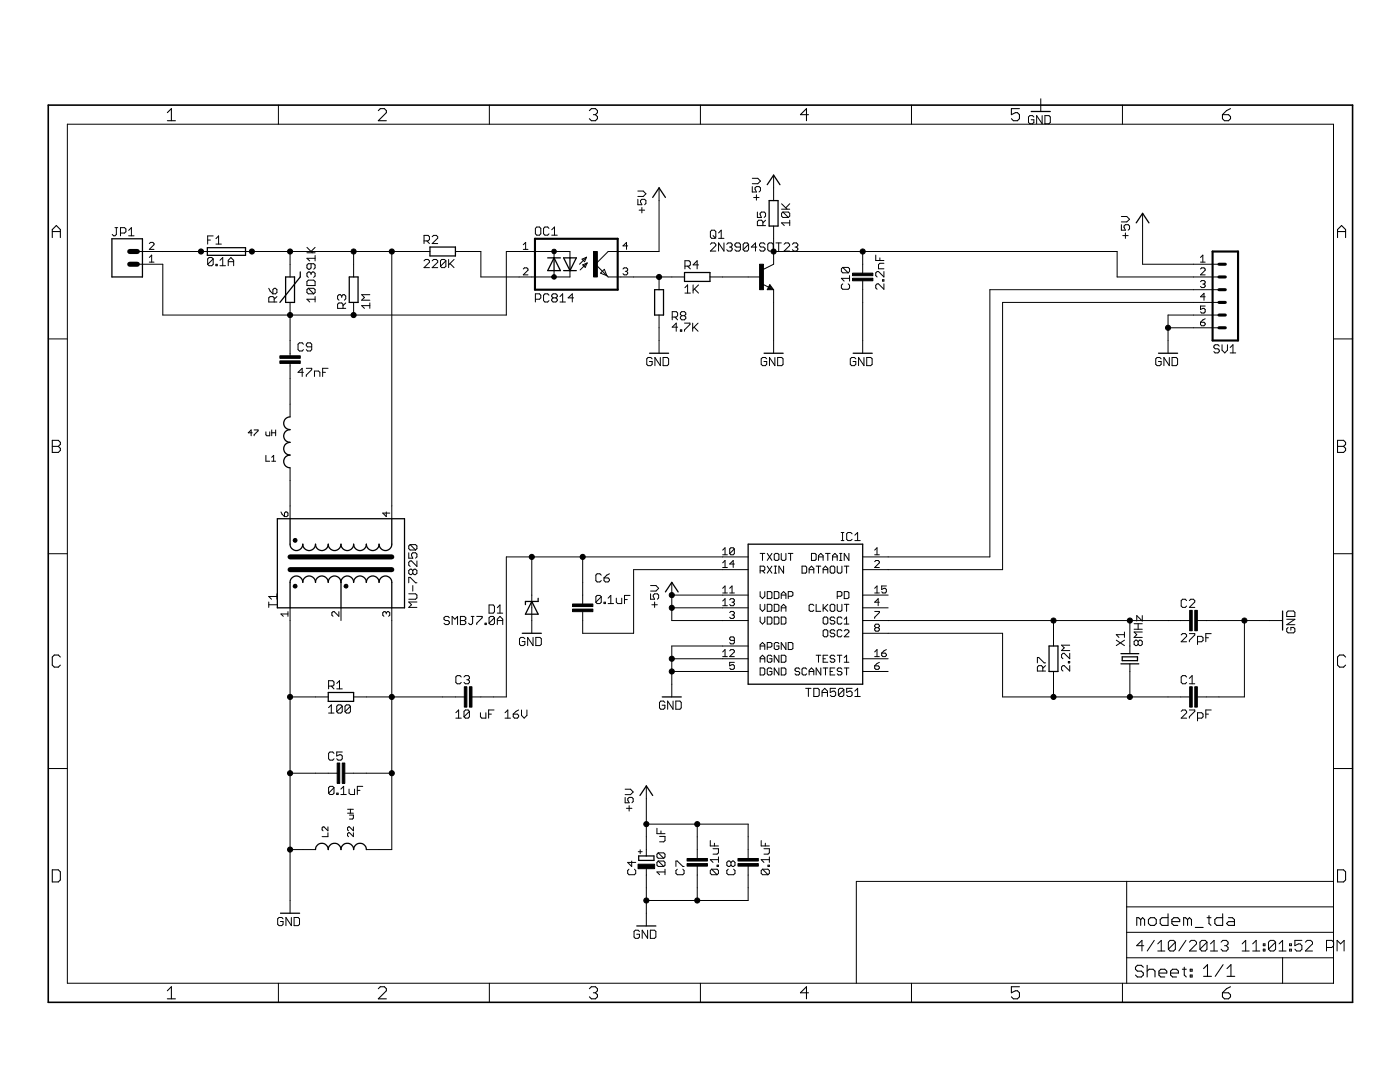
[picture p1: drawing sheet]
<svg xmlns="http://www.w3.org/2000/svg" width="279mm" height="216mm" viewBox="0 0 279 216" stroke-linecap="round" stroke-linejoin="round" font-family="sans-serif">
<g fill="none" stroke="#000" stroke-width=".2">
<path d="M207.7 19.7v2.5M13.4 24.8h252.7v171.4h-252.7zM55.6 21v3.8M97.7 21v3.8M127.3 39.8v1.1h.8l-.3-.9 .3-.2h.6l.2 .2v.6l-.2 .3M127.3 38.1h1.1l.5 .6-.5 .5h-1.1M131.5 37.5v12.7h-10.1l-2.6 2.5 2.6 2.6h15.2M139.8 21v3.8M150.1 37.2v1.1h.9l-.3-.5v-.3l.3-.3h.5l.3 .3v.5l-.3 .3M150.1 35.6h1.1l.6 .5-.6 .6h-1.1M150.4 39.4h1.1M151 38.9v1"/>
<path d="M154.4 34.9v5.1M181.9 21v3.8M206.3 23.3l-.2-.2h-.6l-.2 .2v1.1l.2 .3h.6l.2-.3v-.5h-.5M208 23.1v1.6l-1.1-1.6v1.6M208.5 23.1h.8l.3 .2v1.1l-.3 .3h-.8zM224 21v3.8M22.9 45.4h.6M23.2 45.4v1.4l-.3 .3h-.2l-.3-.3M24 46.5h.8l.3-.3v-.5l-.3-.3h-.8v1.7M25.7 47.1h1.1M25.7 46l.5-.6v1.7M27.4 50.2h58.4"/>
<path d="M29.8 48.6l.2-.2h.5l.2 .2v.2l-.9 1h.9M29.8 51.4l.5-.5v1.4M29.8 52.3h.9M41.4 47.9h.6M42.5 47.1h-1.1v1.6M42.5 51.7l-.2-.3h-.6l-.3 .3v1M42.5 51.7v1l-.2 .3h-.6l-.3-.3M42.5 51.7l-1.1 1M43.1 52.7h.2v.3h-.2zM43.1 47.6l.5-.5v1.6M43.1 48.7h1.1M43.9 53h1.1"/>
<path d="M43.9 51.9l.5-.5v1.6M45.6 53v-1.1l.5-.5 .5 .5v1.1M45.6 52.2h1M53.6 57.5l.3 .6 .6 .5M54.7 57.5h.3l.3 .3v.6l-.3 .2h-.5v-.8zM55.3 59.2l-.6 .5M57.9 50.2v5.1M61.3 56.2l.2-.3h1.1l.3 .3v.8h-1.6zM61.3 50.4h1.6M61.3 49.4l1 1M61.5 57.5l-.2 .3v.6l.2 .2h1.1M61.5 57.5h1.1l.3 .3v.6l-.3 .2"/>
<path d="M61.5 57.5l1.1 1.1M62.1 52.6v.8l-.3 .3h-.3l-.2-.3v-.5l.2-.3h1.1l.3 .3v.5l-.3 .3M62.1 54.5l.2-.2h.3l.3 .2v.6l-.3 .3M62.1 54.5l-.3-.2h-.3l-.2 .2v.6l.2 .3M62.1 54.5v.3M62.9 59.7h-1.6l.5 .6M62.9 51v1.1M62.9 59.2v1.1M62.9 51.5h-1.6l.5 .6M62.9 49.4l-.8 .8M68.2 59.1l-.3-.3h-.3l-.2 .3v.5l.2 .3M68.2 59.1l.3-.3h.2l.3 .3v.5l-.3 .3"/>
<path d="M68.2 59.1v.3M70.6 50.2v5.1M73.8 58.8h-1.6l.5 .6-.5 .5h1.6M78.2 50.2v53.3M84.6 52l.3-.2h.5l.3 .2v.3l-1.1 1.1h1.1M84.6 48.1h.8l.3-.3v-.6l-.3-.2h-.8v1.6M85.2 48.1l.5 .5M86.3 52l.2-.2h.6l.3 .2v.3l-1.1 1.1h1.1M86.3 47.2l.2-.2h.6l.3 .2v.3l-1.1 1.1h1.1M89 52v1.1l-.3 .3h-.5l-.3-.3M89 52l-.3-.2h-.5l-.3 .2v1.1M89 52l-1.1 1.1"/>
<path d="M89.5 51.8v1.6M89.8 52.6l.8 .8M90.6 51.8l-1.1 1.1M90.9 50.2h5.1v5.1h17.7v-1.3M104.4 48.8l.5-.4v1.4M104.4 49.8h1M104.4 53.7l.3-.3h.4l.3 .3v.2l-1 .9h1M106.8 59.7h.9l.2-.3v-.5l-.2-.3h-.9v1.7M107.1 45.3h.6l.2 .3v1.1l-.2 .2h-.6l-.3-.2v-1.1zM109.6 58.9l-.3-.3h-.5l-.3 .3v1.1l.3 .3h.5l.3-.3M109.6 45.6l-.3-.3h-.5l-.3 .3v1.1l.3 .2h.5l.3-.2M110.1 46.9h1.1"/>
<path d="M110.1 45.8l.6-.5v1.6M110.4 59.4l-.3-.2v-.3l.3-.3h.5l.3 .3v.3l-.3 .2M110.4 59.4l-.3 .3v.3l.3 .3h.5l.3-.3v-.3l-.3-.3M110.4 59.4h.5M110.6 50.2v1.3M110.6 54v1.3M111.8 59.2l.5-.6v1.7M113.7 51.5v-1.3h-12.7v12.7h-68.5v-10.2h-5.1M114.5 59.4h-1.1l.8-.8v1.7M116.2 51.7l.9-.4-.4 .9zM116.3 52.9l.9-.4-.4 .9zM117.1 51.3l-1.4 1.4"/>
<path d="M117.2 52.5l-1.4 1.4M120.6 53.7l.5 1.3-1.3-.5zM124.3 53.7l.3-.3h.4l.3 .3v.2l-.3 .2M124.8 54.1h.2M125 54.1l.3 .3v.2l-.3 .2h-.4l-.3-.2M125.3 49.1h-1l.7-.7v1.4M127.6 41.9h1.1M128.1 41.4v1.1M131.5 55.3v2.5M136.7 57.4l.5-.5v1.6M136.7 58.5h1.1M136.7 53.1h.8l.3-.2v-.6l-.3-.3h-.8v1.7"/>
<path d="M137.2 53.1l.6 .6M138.3 56.9v1.6M138.6 57.7l.8 .8M139.4 56.9l-1.1 1M139.4 52.9h-1.1l.8-.9v1.7M141.7 55.3h10.1M141.8 48.7l.2-.2h.6l.3 .2v.3l-1.1 1.1h1.1M142 45.9h.6l.3 .3v1.1l-.3 .3h-.6l-.2-.3v-1.1zM142.3 47l.6 .6M143.4 47.6h1.1M143.4 46.5l.5-.6v1.7M144.5 48.5v1.6l-1.1-1.6v1.6"/>
<path d="M145 48.7l.3-.2h.6l.2 .2v.3l-.2 .3M145.6 49.3h.3M145.9 49.3l.2 .3v.2l-.2 .3h-.6l-.3-.3M147.8 49.3h-.9l-.2-.3v-.3l.2-.2h.6l.3 .2v1.1l-.3 .3h-.6l-.2-.3M149.4 48.7v1.1l-.3 .3h-.5l-.3-.3M149.4 48.7l-.3-.2h-.5l-.3 .2v1.1M149.4 48.7l-1.1 1.1M151 49.3h-1.1l.9-.8v1.6M151.2 42.3v1.1h.8l-.3-.6v-.2l.3-.3h.5l.3 .3v.5l-.3 .3M152.1 56.7l1.3 .6M152.3 45v-.8l-.3-.3h-.6l-.2 .3v.8h1.6M152.7 48.7l-.3-.2h-.6l-.2 .2v.3l.2 .3h.6l.3 .3v.2l-.3 .3h-.6l-.2-.3"/>
<path d="M152.8 43.9l-.5 .6M153.2 48.7l.3-.2h.5l.3 .2v1.1l-.3 .3h-.5l-.3-.3zM153.6 56.8l.8 1h-1.3zM154.4 50.2h68.5v5.1h20.4M154.4 45.1v7.6l-2 1M154.4 57.8v12.7M154.9 48.5h1M155.4 48.5v1.6M156 41.7h1.6M156 40.7l1.1 1M156.3 42.3h1l.3 .3v.5l-.3 .3M156.3 42.3l-.3 .3v.5l.3 .3h1"/>
<path d="M156.3 42.3l1 1.1M156.5 48.7l.3-.2h.5l.3 .2v.3l-1.1 1.1h1.1M157.6 44.5h-1.6l.5 .5M157.6 43.9v1.1M157.6 40.7l-.8 .8M158.1 48.7l.3-.2h.5l.3 .2v.3l-.3 .3M158.7 49.3h.2M158.9 49.3l.3 .3v.2l-.3 .3h-.5l-.3-.3M168.2 56.6l-.3 .3v.5l.3 .3h1.1l.2-.3v-.5l-.2-.3M168.2 53.4h1.1l.2 .2v.6l-.2 .2M168.2 53.4l-.3 .2v.6l.3 .2h1.1M168.2 53.4l1.1 1"/>
<path d="M169.5 55v1.1M169.5 55.5h-1.6l.6 .6M172.2 50.2v4.3M172.2 56v14.5M174.8 50.9v1.1h1.6M175.6 51.5v.5M176.1 55.8h.3v.3h-.3zM176.4 54.2v1.1l-1.1-1.1h-.3l-.2 .3v.5l.2 .3M176.4 56.6v1.1l-1.1-1.1h-.3l-.2 .3v.5l.2 .3M176.4 52.5h-.8l-.3 .3v.8h1.1M223.8 44.8v1.1h.8l-.3-.5v-.3l.3-.3h.5l.3 .3v.6l-.3 .2M223.8 43.2h1.1l.5 .6-.5 .5h-1.1"/>
<path d="M224.1 47h1M224.6 46.5v1.1M228 42.6v10.1h15.3M239.6 53.7l.2-.3h.5l.2 .3v.2l-.9 .9h.9M239.6 52.3h.9M239.6 51.4l.5-.5v1.4M239.6 56.2l.2-.2h.5l.2 .2v.3l-.2 .2M240.1 56.7h.2M240.3 56.7l.2 .2v.2l-.2 .3h-.5l-.2-.3M240.5 59.2h-.9l.7-.7v1.4M243.3 57.8h-45.8v53.3h-25.3M9.6 67.6h3.8"/>
<path d="M54.7 60.3v-.9l-.2-.2h-.6l-.3 .2v.9h1.7M57.9 60.3v10.7M57.9 72.5v10.7M60.6 74.3h-1.1l.8-.8v1.6M60.6 68.7l-.3-.3h-.5l-.3 .3v1.1l.3 .2h.5l.3-.2M61.1 73.5h1.1v.3l-1.1 1v.3M62.2 69.2h-.8l-.3-.2v-.3l.3-.3h.5l.3 .3v1.1l-.3 .2h-.5l-.3-.2M62.8 75.1v-1.1h.8l.2 .3v.8M64.4 74.3h.5M65.5 73.5h-1.1v1.6M68.5 61.5v-.8l-.3-.2h-.6l-.2 .2v.8h1.6M69 60.5l-.5 .5"/>
<path d="M70.6 60.3v2.6M73.8 61h-1.6l.5 .5M73.8 60.5v1M111.8 60.3h1M130.2 71.6l-.3-.3h-.6l-.2 .3v1.1l.2 .3h.6l.3-.3v-.6h-.6M131.5 62.9v7.6M131.8 71.3v1.7l-1.1-1.7v1.7M132.3 71.3h.9l.2 .3v1.1l-.2 .3h-.9zM134.2 63.3h.8l.2-.3v-.5l-.2-.3h-.8v1.6M134.7 63.3l.5 .5M135.2 65.3h-1l.8-.8v1.6M135.8 65.8h.3v.3h-.3z"/>
<path d="M136.1 63l-.3-.3v-.2l.3-.3h.5l.3 .3v.2l-.3 .3M136.1 63l-.3 .3v.2l.3 .3h.5l.3-.3v-.2l-.3-.3M136.1 63h.5M136.6 64.5h1.1v.2l-1.1 1.1v.3M138.2 64.5v1.6M138.5 65.3l.8 .8M139.3 64.5l-1.1 1.1M153 71.6l-.3-.3h-.5l-.3 .3v1.1l.3 .3h.5l.3-.3v-.6h-.5M154.6 71.3v1.7l-1-1.7v1.7M155.2 71.3h.8l.3 .3v1.1l-.3 .3h-.8zM170.8 71.6l-.3-.3h-.5l-.3 .3v1.1l.3 .3h.5l.3-.3v-.6h-.6M172.4 71.3v1.7l-1.1-1.7v1.7"/>
<path d="M173 71.3h.8l.3 .3v1.1l-.3 .3h-.8zM231.7 71.6l-.2-.3h-.6l-.2 .3v1.1l.2 .3h.6l.2-.3v-.6h-.5M233.1 65.4h10.2M233.4 71.3v1.7l-1.1-1.7v1.7M233.9 71.3h.8l.3 .3v1.1l-.3 .3h-.8zM239.6 64.3h.7l.2 .2v.3l-.2 .2h-.5l-.2-.2zM240.5 61.1h-.9v.7l.7-.3 .2 .3v.4l-.2 .3h-.5l-.2-.3M240.5 63.6l-.9 .7M243.3 60.3h-43.2v53.4h-27.9M243.3 62.9h-10.2v7.6M243.3 69.1l-.2-.3h-.6l-.2 .3v.2l.2 .3h.6l.2 .3v.2l-.2 .3h-.6l-.2-.3M243.9 68.8v1.1l.5 .5 .6-.5v-1.1"/>
<path d="M245.5 70.4h1.1M245.5 69.3l.6-.5v1.6M266.1 67.6h3.8M50.3 86.4h-.7l.5-.6v1.2M50.7 85.8h.8v.2l-.8 .8v.2M53.1 86.2v.6l.2 .2h.5v-.8M53.1 90.9v1.1h.7M54.2 86.4h.8M54.2 85.8v1.2M54.2 92h.8M54.2 91.2l.4-.3v1.1M55 85.8v1.2"/>
<path d="M57.9 93.3v10.2M9.6 110.5h3.8M55.3 118.5v1.1M55.3 119h-1.7l.6 .6M56.1 102.2l.7 .9M56.8 102.4l.2-.2h.2l.3 .2v.4l-.3 .3h-.4zM77.1 102.2v.9l-.7-.7h1.4M81.6 118.5h1.3l.3 .2v.6l-.3 .3h-1.3M81.6 110.3v1.1h.8l-.3-.6v-.2l.3-.3h.5l.3 .3v.5l-.3 .3M81.6 116.3v-1.1h.3l1 1.1h.3M81.9 108.7l1 1M81.9 108.7h1l.3 .2v.6l-.3 .2"/>
<path d="M81.9 108.7l-.3 .2v.6l.3 .2h1M82.4 113.9l-.3-.3h-.2l-.3 .3v.5l.3 .3h.2l.3-.3M82.4 113.9l.3-.3h.2l.3 .3v.5l-.3 .3h-.2l-.3-.3M82.4 113.9v.5M82.4 116.8v1.1M83.2 111.9v1.1l-1.1-1.1h-.2l-.3 .3v.6l.3 .2M106.1 111.1v15.3M116.3 111.1v9.4M120 114.8l-.3-.3h-.5l-.3 .3v1l.3 .3h.5l.3-.3M120 119.1l-.3-.3h-.5l-.3 .3v1.1M120 119.1v1.1l-.3 .2h-.5l-.3-.2M120 119.1l-1.1 1.1"/>
<path d="M120.5 115.3h.8l.3 .3v.2l-.3 .3h-.5l-.3-.3zM121.4 119.4l.5-.6v1.6M121.6 114.5l-.5 .3-.6 .5M123 119.4v.8l.3 .2h.8v-1M124.6 119.6h.6M125.7 118.8h-1.1v1.6M129.8 118.5v1.1h.8l-.2-.9 .2-.2h.6l.2 .2v.6l-.2 .3M129.8 116.8h1.1l.5 .6-.5 .5h-1.1M134.1 116.2v7.6h15.2M134.1 118.7h15.2M144.2 110.7h1M144.2 113.2h1"/>
<path d="M144.2 109.8l.5-.5v1.4M144.2 112.3l.5-.5v1.4M144.2 117.4l.5-.5v1.4M144.2 119.9l.5-.4v1.4M144.2 118.3h1M145.6 119.7l.3-.2h.4l.3 .2v.2l-.3 .3M145.6 118.3h1M145.6 117.4l.5-.5v1.4M146.6 109.5v1l-.3 .2h-.4l-.3-.2M146.6 109.5l-.3-.2h-.4l-.3 .2v1M146.6 109.5l-1 1M146.6 112.5h-1l.7-.7v1.4"/>
<path d="M149.3 111.1h-48.3v28h-6.8M149.3 113.7h-22.9v12.7h-10.1v-4.4M151.7 110.4h.9M151.7 113.9h.7l.2-.2v-.5l-.2-.2h-.7v1.4M151.7 118v1l.5 .4 .4-.4v-1M152.2 110.4v1.4M152.2 113.9l.4 .5M153.1 110.4l1 1.4M153.1 113l1 1.4M153.1 118h.7l.3 .3v.9l-.3 .2h-.7zM154.1 110.4l-1 1.4M154.1 113l-1 1.4"/>
<path d="M154.5 118h.7l.2 .3v.9l-.2 .2h-.7zM154.5 110.7l.2-.3h.5l.2 .3v.9l-.2 .2h-.5l-.2-.2zM154.5 114.4h.5M154.5 113h.5M154.7 113v1.4M155.9 110.4v1.2l.2 .2h.5l.2-.2v-1.2M155.9 119.4v-.9l.5-.5 .4 .5v.9M155.9 118.7h.9M156.4 113v1.4l-1-1.4v1.4M157.3 110.4h.9M157.3 119h.7l.2-.3v-.4l-.2-.3h-.7v1.4M157.8 110.4v1.4"/>
<path d="M160.1 113h.7l.2 .2v.9l-.2 .3h-.7zM161.5 114.4v-1l.4-.4 .5 .4v1M161.5 113.7h.9M161.9 110.4h.7l.3 .3v.9l-.3 .2h-.7zM162.9 113h.9M163.3 111.8v-.9l.5-.5 .5 .5v.9M163.3 113v1.4M163.3 111.1h1M164.3 114.4v-1l.4-.4 .5 .4v1M164.3 113.7h.9M164.7 110.4h1M165.2 110.4v1.4"/>
<path d="M165.9 113h.5l.2 .2v.9l-.2 .3h-.5l-.2-.3v-.9zM166.2 111.1h.9M166.2 111.8v-.9l.4-.5 .5 .5v.9M167.1 113v1.1l.2 .3h.5l.2-.3v-1.1M167.1 119h.7l.2-.3v-.4l-.2-.3h-.7v1.4M167.6 111.8h.4M167.6 110.4h.4M167.8 110.4v1.4M167.9 107.9h.5M167.9 106.3h.5M168.1 106.3v1.6M168.5 118h.7l.2 .3v.9l-.2 .2h-.7z"/>
<path d="M168.5 113h.9M169 113v1.4M169.4 110.4v1.4l-.9-1.4v1.4M170.1 106.5l-.3-.2h-.6l-.2 .2v1.1l.2 .3h.6l.3-.3M170.6 106.8l.6-.5v1.6M170.6 107.9h1.1M172.2 118.7h5M174.6 109.8l.4-.5v1.4M174.6 117.4l.4-.5v1.4M174.6 110.7h.9M174.6 112.1l.2-.3h.5l.2 .3v.2l-.9 .9h.9M174.6 118.3h.9"/>
<path d="M176.9 116.9h-.9v.7l.4-.2h.3l.2 .2v.5l-.2 .2h-.5l-.2-.2M236.8 119.8l-.3-.2h-.5l-.3 .2v1.1l.3 .3h.5l.3-.3M237.4 119.8l.2-.2h.6l.2 .2v.3l-1 1.1h1M266.1 110.5h3.8M53.6 120.7h1.7M53.6 120.1v1.1M57.5 122.5h-1.4l.4 .5M57.5 122v1M57.9 139.1h7.6M57.9 121.3v60.9M65.6 136.9h.8l.3-.2v-.6l-.3-.3h-.8v1.7M66.1 136.9l.6 .6"/>
<path d="M67.2 136.4l.6-.6v1.7M67.2 137.5h1.1M67.6 122v1l-.9-1h-.2l-.3 .3v.4l.3 .3M68.1 121.3v2.5M70.6 139.1h22.1M77.1 122.3l-.2-.3h-.3l-.2 .3v.4l.2 .3M77.1 122.3l.2-.3h.3l.2 .3v.4l-.2 .3M77.1 122.3v.2M78.2 121.3v48.2h-5.1M83.2 120.1h-1.6l.5 .6-.5 .5h1.6M89.7 123.3l-.3-.3h-.5l-.3 .3v.2l.3 .3h.5l.3 .3v.3l-.3 .2h-.5l-.3-.2M90.2 124.6v-1.6l.6 .5 .5-.5v1.6"/>
<path d="M91.9 123h.8l.3 .3v.2l-.3 .3 .3 .3v.3l-.3 .2h-.8zM91.9 123.8h.8M92.1 135.1l-.3-.3h-.6l-.2 .3v1.1l.2 .2h.6l.3-.2M92.6 135.1l.3-.3h.5l.3 .3v.3l-.3 .2M93.2 135.6h.2M93.4 135.6l.3 .3v.3l-.3 .2h-.5l-.3-.2M94 123h.6M94.3 123v1.4l-.3 .2h-.2l-.3-.2M95.1 123h1.1v.3l-1.1 1.1v.2M96.8 124.4h.2v.2h-.2zM97.6 120.7h.8l.3 .3v1.1l-.3 .2h-.8zM98.7 123.3l-.3-.3h-.5l-.3 .3v1.1"/>
<path d="M98.7 123.3v1.1l-.3 .2h-.5l-.3-.2M98.7 123.3l-1.1 1.1M99.3 123.8h1M99.3 124.6v-1.1l.5-.5 .5 .5v1.1M99.3 122.3h1M99.3 121.3l.5-.6v1.6M104.8 127.5l-.3-.3h-.6l-.2 .3v1l.2 .3h.6l.3-.3v-.5h-.6M106.4 127.2v1.6l-1.1-1.6v1.6M106.9 127.2h.9l.2 .3v1l-.2 .3h-.9zM120.5 120.2h.3v.2h-.3zM121.4 120.4h1M130.1 120.7h1.1"/>
<path d="M130.6 120.1v1.1M134.1 131.4h15.2M134.1 134h15.2M134.1 121.3h15.2M134.3 139.9v1.6l-1.1-1.6v1.6M134.9 139.9h.8l.3 .3v1l-.3 .3h-.8zM144.2 131h1M144.2 130.1l.5-.5v1.4M144.2 120.9h1M145.6 129.9l.3-.3h.4l.3 .3v.2l-1 .9h1M145.6 122.2l.3-.2h.4l.3 .2v.3l-.3 .2M146.1 120.2h.2"/>
<path d="M146.1 122.7h.2M146.3 120.2l.3 .2v.2l-.3 .3h-.4l-.3-.3M146.3 122.7l.3 .2v.3l-.3 .2h-.4l-.3-.2M146.6 127.8h-.7l-.3-.2v-.3l.3-.2h.4l.3 .2v.9l-.3 .3h-.4l-.3-.3M146.6 132.2h-1v.7l.5-.3h.2l.3 .3v.4l-.3 .3h-.4l-.3-.3M149.3 128.9h-15.2v10.2M151.7 131.4h.9M151.7 133.3h.7l.2 .2v1l-.2 .2h-.7zM151.7 120.6v.9l.5 .5 .4-.5v-.9M151.7 123.1v1l.5 .4 .4-.4v-1M151.7 129.6v-.9l.5-.5 .4 .5v.9M151.7 132.1v-.9l.5-.5 .4 .5v.9"/>
<path d="M151.7 128.9h.9M153.1 123.1h.7l.3 .3v.9l-.3 .2h-.7zM153.1 120.6h.7l.3 .2v1l-.3 .2h-.7zM153.1 129.1h.7l.3-.2v-.5l-.3-.2h-.7v1.4M154.1 131l-.3-.3h-.4l-.3 .3v.9l.3 .2h.4l.3-.2v-.5h-.5M154.1 133.5l-.3-.2h-.4l-.3 .2v1l.3 .2h.4l.3-.2v-.5h-.5M154.5 123.1h.7l.2 .3v.9l-.2 .2h-.7zM154.5 120.6h.7l.2 .2v1l-.2 .2h-.7zM155.4 128.4l-.2-.2h-.5l-.2 .2v1l.2 .2h.5l.2-.2v-.5h-.4M155.4 130.7v1.4l-.9-1.4v1.4M155.4 133.3v1.4l-.9-1.4v1.4M155.9 123.1h.7l.2 .3v.9l-.2 .2h-.7z"/>
<path d="M155.9 130.7h.7l.2 .3v.9l-.2 .2h-.7zM155.9 133.3h.7l.2 .2v1l-.2 .2h-.7zM155.9 122v-.9l.5-.5 .4 .5v.9M155.9 121.3h.9M156.8 128.2v1.4l-.9-1.4v1.4M157.3 128.2h.7l.2 .2v1l-.2 .2h-.7zM159.6 133.5l-.2-.2h-.5l-.2 .2v.3l.2 .2h.5l.2 .2v.3l-.2 .2h-.5l-.2-.2M160.8 137.4h1.1M161 133.5l-.2-.2h-.5l-.2 .2v1l.2 .2h.5l.2-.2M161.3 137.4v1.6M161.5 134.7v-.9l.4-.5 .5 .5v.9M161.5 134h.9"/>
<path d="M162.4 137.4h.8l.3 .2v1.1l-.3 .3h-.8zM162.4 120.8l-.2-.2h-.5l-.2 .2v1l.2 .2h.5l.2-.2M162.9 120.6v1.4h.9M162.9 130.7h.9M163.3 130.7v1.4M163.8 133.3v1.4l-.9-1.4v1.4M164.1 139v-1.1l.5-.5 .5 .5v1.1M164.1 138.2h1M164.3 125.9l.2-.2h.5l.2 .2v.9l-.2 .3h-.5l-.2-.3zM164.3 120.6v1.4M164.3 131.4h.4M164.3 133.3h.9"/>
<path d="M164.5 123.1h.5l.2 .3v.9l-.2 .2h-.5l-.2-.2v-.9zM164.5 121.3l.7 .7M164.7 133.3v1.4M165.2 130.7h-.9v1.4h.9M165.2 120.6l-.9 .9M165.7 134h.4M165.9 120.6h.5l.2 .2v1l-.2 .2h-.5l-.2-.2v-1zM166.6 123.4l-.2-.3h-.5l-.2 .3v.2l.2 .2h.5l.2 .3v.2l-.2 .2h-.5l-.2-.2M166.6 125.9l-.2-.2h-.5l-.2 .2v.2l.2 .3h.5l.2 .2v.2l-.2 .3h-.5l-.2-.3M166.6 131l-.2-.3h-.5l-.2 .3v.2l.2 .2h.5l.2 .3v.2l-.2 .2h-.5l-.2-.2M166.6 133.3h-.9v1.4h.9M166.8 137.4h-1.1v.8l.5-.3h.3l.3 .3v.5l-.3 .3h-.5l-.3-.3"/>
<path d="M167.1 120.6v1.2l.2 .2h.5l.2-.2v-1.2M167.1 130.7h.9M167.6 130.7v1.4M168 123.4l-.2-.3h-.5l-.2 .3v.9l.2 .2h.5l.2-.2M168 125.9l-.2-.2h-.5l-.2 .2v.9l.2 .3h.5l.2-.3M168 133.5l-.2-.2h-.5l-.2 .2v.3l.2 .2h.5l.2 .2v.3l-.2 .2h-.5l-.2-.2M168.4 137.6l-.3-.2h-.5l-.3 .2v1.1M168.4 137.6v1.1l-.3 .3h-.5l-.3-.3M168.4 137.6l-1.1 1.1M168.5 125.9l.2-.2h.5l.2 .2v.2l-.9 1h.9M168.5 123.6l.5-.5v1.4M168.5 131.2l.5-.5v1.4"/>
<path d="M168.5 124.5h.9M168.5 120.6h.9M168.5 132.1h.9M168.5 133.3h.9M169 120.6v1.4M169 133.3v1.4M170.1 137.4h-1.1v.8l.5-.3h.3l.3 .3v.5l-.3 .3h-.6l-.2-.3M170.6 139h1.1M170.6 137.9l.6-.5v1.6M172.2 123.8h65.2M172.2 126.4h27.9v12.7h37.3M172.2 131.4h5"/>
<path d="M172.2 134h5M172.2 121.3h5M174.6 130.1l.4-.5v1.4M174.6 122h.9v.2l-.9 1v.2M174.6 132.9h.7l.2 .2v.2l-.2 .3h-.5l-.2-.3zM174.6 131h.9M174.8 125.2l-.2-.2v-.2l.2-.3h.5l.2 .3v.2l-.2 .2M174.8 125.2l-.2 .3v.2l.2 .2h.5l.2-.2v-.2l-.2-.3M174.8 125.2h.5M175.5 120.2h-.9l.7-.7v1.4M175.5 132.2l-.9 .7M176 130.3h.7l.2 .3v.2l-.2 .2h-.5l-.2-.2z"/>
<path d="M176.9 129.6l-.9 .7M207 132.3v-1.1h.3l1.1 1.1h.3M208.1 133.9v-.8l-.3-.3h-.5l-.3 .3v.8h1.7M208.7 132.8l-.6 .5M210.2 123.8v5.1M210.2 134v5.1M213.2 132h.3v.3h-.3zM213.5 130.4v1l-1.1-1h-.3l-.2 .2v.6l.2 .2M213.5 132.8v1.1l-1.1-1.1h-.3l-.2 .3v.5l.2 .3M213.5 128.7h-1.6l.5 .6-.5 .5h1.6M222.8 127.7l1.6 1.1M224.4 127.7l-1.6 1.1"/>
<path d="M224.4 126.6h-1.6l.5 .6M224.4 126.1v1.1M225.5 123.8v6.6M225.5 132.5v6.6M226.3 125.6h1.7M226.3 124.5h1.7M227.1 128l-.2-.3h-.3l-.3 .3v.5l.3 .3h.3l.2-.3M227.1 128l.3-.3h.3l.3 .3v.5l-.3 .3h-.3l-.3-.3M227.1 124.5v1.1M227.1 128v.5M228 122.8v1.1l-1.1-1.1v1.1M228 126.1h-1.7l.6 .5-.6 .6h1.7"/>
<path d="M235.7 126.7l.3-.3h.5l.3 .3v.3l-1.1 1.1h1.1M236.8 135.1l-.3-.3h-.5l-.3 .3v1.1l.3 .2h.5l.3-.2M237.4 126.4h1v.3l-1 1.1v.3M237.4 136.4h1M237.4 135.4l.5-.6v1.6M239 123.8h17M239 128.1h.8l.3-.3v-.5l-.3-.3h-.8v1.6M240.6 127.3h.6M241.7 126.4h-1.1v1.7M248.3 123.8v15.3h-9.3M256.8 123.6h1.6l-1.6 1.1h1.6M257.1 121.9h1.1l.2 .3v.8h-1.6v-.8z"/>
<path d="M257.1 125.2l-.3 .3v.5l.3 .3h1.1l.2-.3v-.5l-.2-.3h-.6v.6M9.6 153.4h3.8M57.9 154.3h9.4M65.6 141.2l.5-.5v1.6M65.6 142.3h1.1M66.7 150.3l-.3-.2h-.6l-.2 .2v1.1l.2 .3h.6l.3-.3M66.7 157.2l-.3-.3h-.6l-.2 .3v1.1M66.7 157.2v1.1l-.3 .2h-.6l-.2-.2M66.7 157.2l-1.1 1.1M67.2 158.3h.3v.2h-.3zM68 158.5h1.1M68 157.5l.6-.6v1.6"/>
<path d="M68.3 140.9v1.1l-.3 .3h-.5l-.3-.3M68.3 140.9l-.3-.2h-.5l-.3 .2v1.1M68.3 150.1h-1.1v.8l.6-.3h.2l.3 .3v.5l-.3 .3h-.5l-.3-.3M68.3 140.9l-1.1 1.1M68.8 154.3h9.4M69.7 157.5v.8l.2 .2h.9v-1M69.9 140.9v1.1l-.2 .3h-.6l-.2-.3M69.9 140.9l-.2-.2h-.6l-.2 .2v1.1M69.9 140.9l-1 1.1M71.3 157.7h.5M72.4 156.9h-1.1v1.6M91 143.3h1.1"/>
<path d="M91 142.2l.5-.5v1.6M93.7 141.9v1.1l-.3 .3h-.5l-.3-.3M93.7 141.9l-.3-.2h-.5l-.3 .2v1.1M93.7 141.9l-1.1 1.1M95.9 142.2v.8l.3 .3h.8v-1.1M97.5 142.5h.6M98.6 141.7h-1.1v1.6M100.8 143.3h1.1M100.8 142.2l.5-.5v1.6M102.4 142.5h.9l.2 .2v.3l-.2 .3h-.6l-.3-.3zM103.5 141.7l-.5 .2-.6 .6M104.1 141.7v1l.5 .6 .6-.6v-1"/>
<path d="M124.8 157.5h1l.6 .5-.6 .6h-1M124.8 159.1v1.1h.8l-.3-.5v-.3l.3-.3h.5l.3 .3v.5l-.3 .3M129 156.8v14M132.7 140.2l-.3-.3h-.5l-.3 .3v1l.3 .3h.5l.3-.3v-.5h-.6M235.7 141.9l.3-.2h.5l.3 .2v.3l-1.1 1.1h1.1M237.4 141.7h1v.2l-1 1.1v.3M239 143.3h.8l.3-.3v-.5l-.3-.3h-.8v1.6M240.6 142.5h.6M241.7 141.7h-1.1v1.6M266.1 153.4h3.8M57.9 169.5h5.1M65.4 165v.8l-.7-.8-.4 .2v.4l.2 .2"/>
<path d="M65.4 166.2v.7h-1.1M69.4 162.3h1.1M69.4 161.5h1.1M69.7 162.6h.8v.6l-.2 .2h-.6M69.9 161.5v.8M70.5 165v.8l-.8-.8-.3 .2v.4l.2 .2M70.5 166.2v.7l-.8-.7-.3 .1v.5l.2 .1M125 161.3h1.1M125.5 173.4l-.2 .3v.6l.2 .2h1.1l.3-.2v-.6l-.3-.3M125.6 160.8v1M126.1 171.8v1.1l-.8-.8h1.6M127.4 169.9h.8"/>
<path d="M127.8 169.6v.7M129 164.4h20.3v6.9M129 173.3v11.5M131.1 165.3v1h1.6M131.4 171.8l-.3 .3v.5l.3 .3h1.1M131.4 170.2h1.1l.2 .3v.5l-.2 .3M131.4 171.8h1.1l.2 .3v.5l-.2 .3M131.4 170.2l-.3 .3v.5l.3 .3h1.1M131.4 171.8l1.1 1.1M131.4 170.2l1.1 1.1M131.6 166.9h1.1v.8l-.2 .3h-.9M131.9 165.8v.5"/>
<path d="M132.7 174h-1.6l.5 .5M132.7 173.4v1.1M134.9 172.9v-1.1h.3l1.1 1.1h.2M135.2 173.4l-.3 .3v.6l.3 .2h1.1l.2-.2v-.6l-.2-.3M139.1 164.4v6.9M139.1 172.8v6.9M141.8 167.7v1.1h1.6M142 173.4l-.2 .3v.6l.2 .2h1.1M142 173.4h1.1l.3 .3v.6l-.3 .2M142 173.4l1.1 1.1M142.3 169.4h1.1v.8l-.3 .2h-.8M142.6 168.3v.5"/>
<path d="M143.1 172.6h.3v.3h-.3zM143.4 171v1.1M143.4 171.5h-1.6l.5 .6M145.3 173.4l-.2 .3v.6l.2 .2h1.1l.3-.2v-.6l-.3-.3M145.9 172.1l-.3-.3h-.3l-.2 .3v.5l.2 .3h.3l.3-.3M145.9 172.1l.3-.3h.2l.3 .3v.5l-.3 .3h-.2l-.3-.3M145.9 172.1v.5M149.3 172.8v6.9h-20.3M151.9 167.7v1.1h1.6M152.2 173.4l-.3 .3v.6l.3 .2h1.1M152.2 173.4h1.1l.2 .3v.6l-.2 .2M152.2 173.4l1.1 1.1"/>
<path d="M152.5 169.4h1v.8l-.2 .2h-.8M152.7 168.3v.5M153.3 172.6h.2v.3h-.2zM153.5 171.5h-1.6l.6 .6M153.5 171v1.1M224.9 175.9v20.3M266.1 175.9h-95.2v20.3M55.6 196.2v3.8M56.5 183.3l-.3-.2h-.5l-.3 .2v1.1l.3 .3h.5l.3-.3v-.5h-.5M58.1 183.1v1.6l-1-1.6v1.6M58.7 183.1h.8l.3 .2v1.1l-.3 .3h-.8zM97.7 196.2v3.8"/>
<path d="M127.6 185.9l-.3-.3h-.5l-.3 .3v1.1l.3 .2h.5l.3-.2v-.6h-.5M129.2 185.6v1.6l-1-1.6v1.6M129.8 185.6h.8l.3 .3v1.1l-.3 .2h-.8zM139.8 196.2v3.8M181.9 196.2v3.8M224 196.2v3.8M224.9 191.1h41.2M224.9 186h41.2M224.9 181h41.2M228.3 188.7h-1.5l1.1-1.1v2.2M230.4 187.6l-1.4 2.2M231.1 188.3l.7-.7v2.2"/>
<path d="M231.1 189.8h1.4M234.6 188v1.4l-.4 .4h-.7l-.3-.4M234.6 188l-.4-.4h-.7l-.3 .4v1.4M234.6 188l-1.4 1.4M236.7 187.6l-1.4 2.2M237.4 188l.3-.4h.7l.4 .4v.3l-1.4 1.5h1.4M240.9 188v1.4l-.4 .4h-.7l-.3-.4M240.9 188l-.4-.4h-.7l-.3 .4v1.4M240.9 188l-1.4 1.4M241.6 189.8h1.4M241.6 188.3l.7-.7v2.2M243.7 188l.3-.4h.8l.3 .4v.3l-.3 .4"/>
<path d="M244.4 188.7h.4M244.8 188.7l.3 .4v.3l-.3 .4h-.8l-.3-.4M247.9 189.8h1.4M247.9 188.3l.7-.7v2.2M250 189.8h1.4M250 188.3l.7-.7v2.2M252.1 188.3h.4v.4h-.4zM252.1 189.4h.4v.4h-.4zM254.6 188v1.4l-.4 .4h-.7l-.3-.4M254.6 188l-.4-.4h-.7l-.3 .4v1.4M254.6 188l-1.4 1.4M255.3 188.3l.7-.7v2.2"/>
<path d="M255.3 189.8h1.4M256 191.1v5.1M257.4 188.3h.3v.4h-.3zM257.4 189.4h.3v.4h-.3zM259.8 187.6h-1.4v1.1l.7-.4h.4l.3 .4v.7l-.3 .4h-.7l-.4-.4M260.5 188l.4-.4h.7l.3 .4v.3l-1.4 1.5h1.4M266.1 188l-.3-.4h-1.1v2.2M266.1 188.7l-.3 .4h-1.1M266.8 189.8v-2.2l.7 .7 .7-.7v2.2"/>
</g>
<g fill="none" stroke="#000" stroke-width=".25">
<path d="M130.3 39.4l1.2-1.9 1.3 1.9M153.1 36.9l1.3-2 1.3 2M205.8 22.2h3.8M22.3 47.6h6.1v7.7h-6.1zM41.4 49.4h7.6v1.5h-7.6zM57 55.3h1.8v5h-1.8zM59.9 54.3v1l-4 5M69.7 55.3h1.8v5h-1.8zM85.8 49.3h5.1v1.8h-5.1zM109.3 51.5h2.5M110.6 51.5l1.2 2.5h-2.5zM110.6 51.5v2.5"/>
<path d="M112.5 51.5h2.5l-1.3 2.5zM112.5 54h2.5M113.7 51.5v2.5M130.6 57.8h1.8v5.1h-1.8zM136.6 54.4h5.1v1.8h-5.1zM153.5 40h1.8v5.1h-1.8zM153.6 57.3l.2 .3h-.4l.2-.6 .5 .7h-.7M226.8 44.5l1.2-1.9 1.3 1.9M129.6 70.5h3.8M152.5 70.5h3.8M170.3 70.5h3.8M231.2 70.5h3.8"/>
<path d="M57.9 83.2a1.27 1.27 0 0 0-1.3 1.3 1.27 1.27 0 0 0 1.3 1.2 1.27 1.27 0 0 0-1.3 1.3 1.27 1.27 0 0 0 1.3 1.3 1.27 1.27 0 0 0-1.3 1.2 1.27 1.27 0 0 0 1.3 1.3 1.27 1.27 0 0 0-1.3 1.3 1.27 1.27 0 0 0 1.3 1.2M55.4 103.5h25.3v17.8h-25.3zM57.9 103.5v5.1a1.27 1.27 0 0 0 1.3 1.3 1.27 1.27 0 0 0 1.2-1.3 1.27 1.27 0 0 0 1.3 1.3 1.27 1.27 0 0 0 1.3-1.3 1.27 1.27 0 0 0 1.2 1.3 1.27 1.27 0 0 0 1.3-1.3 1.27 1.27 0 0 0 1.3 1.3 1.27 1.27 0 0 0 1.3-1.3 1.26 1.26 0 0 0 1.2 1.3 1.26 1.26 0 0 0 1.3-1.3 1.27 1.27 0 0 0 1.2 1.3 1.27 1.27 0 0 0 1.3-1.3 1.27 1.27 0 0 0 1.3 1.3 1.27 1.27 0 0 0 1.2-1.3 1.27 1.27 0 0 0 1.3 1.3 1.27 1.27 0 0 0 1.3-1.3v-5.1M68.1 116.2a1.27 1.27 0 0 0-1.3-1.3 1.27 1.27 0 0 0-1.3 1.3 1.27 1.27 0 0 0-1.3-1.3 1.27 1.27 0 0 0-1.2 1.3 1.27 1.27 0 0 0-1.3-1.3 1.27 1.27 0 0 0-1.3 1.3 1.27 1.27 0 0 0-1.2-1.3 1.27 1.27 0 0 0-1.3 1.3v5.1M68.1 116.2a1.26 1.26 0 0 1 1.2-1.3 1.26 1.26 0 0 1 1.3 1.3 1.27 1.27 0 0 1 1.2-1.3 1.27 1.27 0 0 1 1.3 1.3 1.27 1.27 0 0 1 1.3-1.3 1.27 1.27 0 0 1 1.2 1.3 1.27 1.27 0 0 1 1.3-1.3 1.27 1.27 0 0 1 1.3 1.3v5.1M68.1 116.2v5.1M107.4 119.4v.6h-2.5v.6M132.8 118.1l1.3-1.9 1.2 1.9M149.3 108.6h22.9v27.9h-22.9zM65.5 138.2h5.1v1.8h-5.1zM104.2 126.4h3.8M106.1 120l1.3 2.6h-2.5z"/>
<path d="M132.2 139.1h3.8M209.4 128.9h1.7v5.1h-1.7zM223.7 130.4h3.6M223.7 132.5h3.6M224 131.1h3v.7h-3zM256 121.9v3.8M127.7 158.7l1.3-1.9 1.3 1.9M63 169.5a1.27 1.27 0 0 1 1.2-1.2 1.27 1.27 0 0 1 1.3 1.2 1.27 1.27 0 0 1 1.3-1.2 1.27 1.27 0 0 1 1.3 1.2 1.26 1.26 0 0 1 1.2-1.2 1.26 1.26 0 0 1 1.3 1.2 1.27 1.27 0 0 1 1.2-1.2 1.27 1.27 0 0 1 1.3 1.2M127.5 170.8h3v.9h-3zM56 182.2h3.8M127.1 184.8h3.8"/>
</g>
<g fill="#000" stroke="#000" stroke-width=".2">
<path d="M118.4 50.2h.8v5.1h-.8zM151.6 52.7h.8v5.1h-.8zM170.1 54.5h4.1v.5h-4.1zM170.1 55.5h4.1v.5h-4.1zM55.9 72h4v.5h-4zM55.9 71h4v.5h-4zM92.7 137h.5v4.1h-.5zM93.7 137h.5v4.1h-.5zM114.3 120.5h4v.5h-4zM114.3 121.5h4v.5h-4zM237.4 137h.5v4.1h-.5zM237.4 121.8h.5v4.1h-.5z"/>
<path d="M238.4 137h.6v4.1h-.6zM238.4 121.8h.6v4.1h-.6zM67.3 152.3h.5v4h-.5zM68.3 152.3h.5v4h-.5zM127.3 172.4h3.3v.9h-3.3zM137.1 171.3h4.1v.5h-4.1zM137.1 172.3h4.1v.5h-4.1zM147.3 171.3h4v.5h-4zM147.3 172.3h4v.5h-4z"/>
</g>
<path d="M106.8 47.6h16.5v10.2h-16.5zM242 50.2h5.1v17.7h-5.1z" fill="none" stroke="#000" stroke-width=".42"/>
<g fill="#000" stroke="#000" stroke-width=".2">
<path d="M110.2 50a.46 .46 0 0 1 .7-.2 .46 .46 0 0 1-.1 .8 .46 .46 0 0 1-.7-.4h.5h-.5z" fill-rule="evenodd"/>
<path d="M110.2 55a.46 .46 0 0 1 .7-.1 .46 .46 0 0 1-.1 .7 .46 .46 0 0 1-.7-.3h.5h-.5z" fill-rule="evenodd"/>
<path d="M58.6 116.8a.38 .38 0 0 1 .6-.1 .38 .38 0 0 1-.1 .6 .38 .38 0 0 1-.6-.3l.4-.2 .1 .2-.1 .1-.4-.1z" fill-rule="evenodd"/>
<path d="M58.6 107.6a.38 .38 0 0 1 .6-.1 .38 .38 0 0 1-.1 .7 .38 .38 0 0 1-.6-.4l.4-.1 .1 .1-.1 .1-.4-.1z" fill-rule="evenodd"/>
<path d="M68.7 116.8a.38 .38 0 0 1 .6-.1 .38 .38 0 0 1-.1 .6 .38 .38 0 0 1-.5-.3l.4-.2 .1 .2-.1 .1-.4-.1z" fill-rule="evenodd"/>
<circle cx="40.1" cy="50.2" r=".51"/>
<circle cx="50.3" cy="50.2" r=".51"/>
<circle cx="57.9" cy="50.2" r=".51"/>
<circle cx="70.6" cy="50.2" r=".51"/>
<circle cx="78.2" cy="50.2" r=".51"/>
<circle cx="131.5" cy="55.3" r=".51"/>
<circle cx="154.4" cy="50.2" r=".51"/>
<circle cx="172.2" cy="50.2" r=".51"/>
<circle cx="57.9" cy="62.9" r=".51"/>
<circle cx="70.6" cy="62.9" r=".51"/>
<circle cx="233.1" cy="65.4" r=".51"/>
<circle cx="106.1" cy="111.1" r=".51"/>
<circle cx="116.3" cy="111.1" r=".51"/>
<circle cx="134.1" cy="118.7" r=".51"/>
<circle cx="57.9" cy="139.1" r=".51"/>
<circle cx="78.2" cy="139.1" r=".51"/>
<circle cx="134.1" cy="131.4" r=".51"/>
<circle cx="134.1" cy="121.3" r=".51"/>
<circle cx="134.1" cy="134" r=".51"/>
<circle cx="210.2" cy="123.8" r=".51"/>
<circle cx="210.2" cy="139.1" r=".51"/>
<circle cx="225.5" cy="139.1" r=".51"/>
<circle cx="225.5" cy="123.8" r=".51"/>
<circle cx="248.3" cy="123.8" r=".51"/>
<circle cx="57.9" cy="154.3" r=".51"/>
<circle cx="78.2" cy="154.3" r=".51"/>
<circle cx="57.9" cy="169.5" r=".51"/>
<circle cx="129" cy="164.4" r=".51"/>
<circle cx="129" cy="179.7" r=".51"/>
<circle cx="139.1" cy="164.4" r=".51"/>
<circle cx="139.1" cy="179.7" r=".51"/>
</g>
<path d="M25.9 50.2h1.5M25.9 52.7h1.5M57.9 113.7h20.3M57.9 111.1h20.3" fill="none" stroke="#000" stroke-width="1"/>
<path d="M243.3 57.8h1.2M243.3 55.3h1.2M243.3 52.7h1.2M243.3 62.9h1.2M243.3 60.3h1.2M243.3 65.4h1.2" fill="none" stroke="#000" stroke-width=".61"/>
<g fill="none" stroke="#000" stroke-width=".21">
<path d="M33.4 22.5l.8-.8v2.4M33.4 24.1h1.6M75.5 22.1l.4-.4h.8l.4 .4v.4l-1.6 1.6h1.6M117.6 22.1l.4-.4h.8l.4 .4v.4l-.4 .4M118.4 22.9h.4M118.8 22.9l.4 .4v.4l-.4 .4h-.8l-.4-.4M161.4 22.9h-1.7l1.3-1.2v2.4M203.5 21.7h-1.7v1.2l.8-.4h.5l.4 .4v.8l-.4 .4h-.9l-.4-.4M244 22.9h1.2l.4 .4v.4l-.4 .4h-.8l-.4-.4zM245.6 21.7l-.8 .4-.8 .8M10.4 47.4v-1.6l.8-.8 .8 .8v1.6M10.4 46.2h1.6"/>
<path d="M266.9 46.2h1.6M266.9 47.4v-1.6l.8-.8 .8 .8v1.6M10.4 87.9h1.2l.4 .4v.4l-.4 .4 .4 .4v.4l-.4 .4h-1.2zM10.4 89.1h1.2M266.9 87.9h1.2l.4 .4v.4l-.4 .4 .4 .4v.4l-.4 .4h-1.2zM266.9 89.1h1.2M12 131.1l-.4-.4h-.8l-.4 .4v1.6l.4 .4h.8l.4-.4M268.5 131.1l-.4-.4h-.8l-.4 .4v1.6l.4 .4h.8l.4-.4M10.4 173.6h1.2l.4 .4v1.6l-.4 .4h-1.2zM266.9 173.6h1.2l.4 .4v1.6l-.4 .4h-1.2zM33.4 197.7l.8-.8v2.4M33.4 199.3h1.6"/>
<path d="M75.5 197.3l.4-.4h.8l.4 .4v.4l-1.6 1.6h1.6M117.6 197.3l.4-.4h.8l.4 .4v.4l-.4 .4M118.4 198.1h.4M118.8 198.1l.4 .4v.4l-.4 .4h-.8l-.4-.4M161.4 198.1h-1.7l1.3-1.2v2.4M203.5 196.9h-1.7v1.2l.8-.4h.5l.4 .4v.8l-.4 .4h-.9l-.4-.4M227.6 183.5l-.4-.4h-.3v1.6M227.6 183.5v1.2M227.6 183.5l.4-.4 .4 .4v1.2M228.2 193l-.4-.4h-.8l-.4 .4v.4l.4 .4h.8l.4 .4v.4l-.4 .3h-.8l-.4-.3M228.9 192.6v2.3M228.9 193.8l.4-.4h.8l.4 .4v1.1"/>
<path d="M229.2 183.5l.4-.4h.8l.4 .4v.8l-.4 .4h-.8l-.4-.4zM231.3 194.2h1.6v-.4l-.4-.4h-.8l-.4 .4v.8l.4 .3h.8M233.1 182.3v2.4h-1.2l-.4-.4v-.8l.4-.4h1.2M233.6 194.2h1.6v-.4l-.4-.4h-.8l-.4 .4v.8l.4 .3h.8M233.9 183.9h1.5v-.4l-.3-.4h-.8l-.4 .4v.8l.4 .4h.8M236 193.4h.7M236.3 193v1.6l.4 .3M237 183.5l-.4-.4h-.4v1.6M237 183.5v1.2M237 183.5l.4-.4 .4 .4v1.2M237.5 193.4h.4v.4h-.4zM237.5 194.6h.4v.3h-.4z"/>
<path d="M238.5 185.1h1.6M240.2 193.3l.8-.8v2.3M240.2 194.8h1.6M240.9 183.1h.8M241.3 182.7v1.6l.4 .4M244 198.1h1.2l.4 .4v.4l-.4 .4h-.8l-.4-.4zM244 182.3v2.4h-1.2l-.4-.4v-.8l.4-.4h1.2M244.1 192.5l-1.6 2.3M244.9 194.8h1.5M244.9 193.3l.8-.8v2.3M245.2 183.1h.8l.4 .4v1.2h-1.2l-.4-.4 .4-.4h1.2M245.6 196.9l-.8 .4-.8 .8"/>
</g>
<path d="M9.6 21h260.3v179h-260.3z" fill="none" stroke="#000" stroke-width=".32"/>
</svg>
